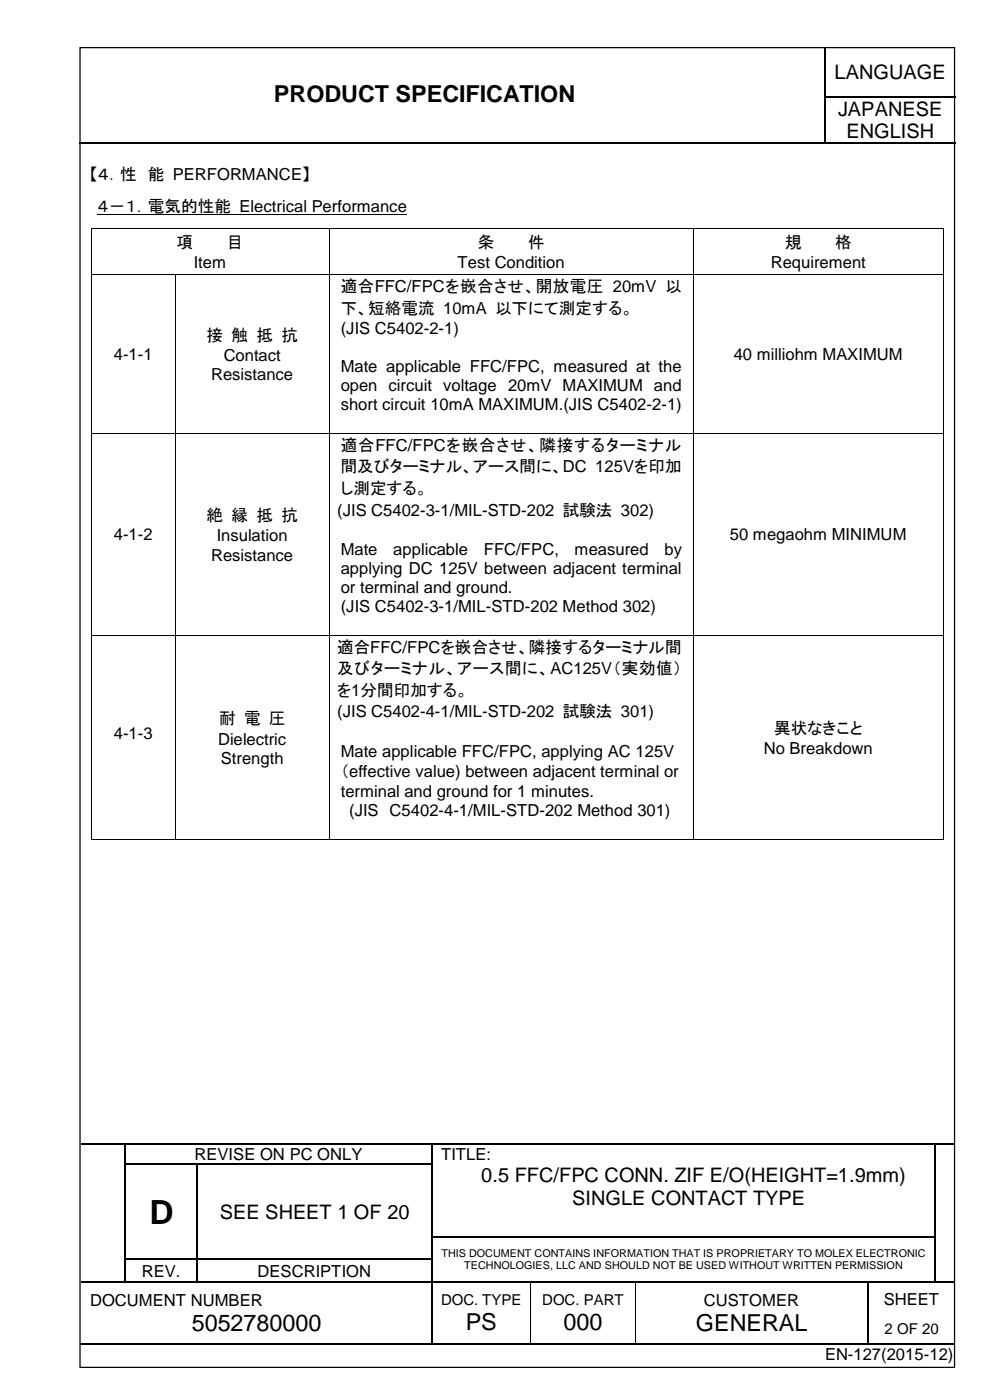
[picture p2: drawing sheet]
<svg xmlns="http://www.w3.org/2000/svg" width="210mm" height="297mm" viewBox="0 0 210 297" stroke-linecap="round" stroke-linejoin="round" font-family="sans-serif">
<defs><g id="words">
<text font-size="7.1" x="31.7" y="259.6">D</text>
<g font-size="5">
<text x="58.1" y="21.6">PRODUCT SPECIFICATION</text>
<text x="40.6" y="282.4">5052780000</text>
<text x="98.7" y="282.2">PS</text>
<text x="119.4" y="282.2">000</text>
<text x="147.6" y="282.4">GENERAL</text>
</g>
<g font-size="4.2">
<text x="176.9" y="16.7">LANGUAGE</text>
<text x="177.7" y="24.5">JAPANESE</text>
<text x="179.4" y="29.4">ENGLISH</text>
<text x="102" y="250.7">0.5 FFC/FPC CONN. ZIF E/O(HEIGHT=1.9mm)</text>
<text x="121.3" y="255.6">SINGLE CONTACT TYPE</text>
<text x="46.6" y="258.6">SEE SHEET 1 OF 20</text>
</g>
<g font-size="3.5">
<text x="19" y="38.1">【４．性 能 PERFORMANCE】</text>
<text x="20.7" y="45">４－１．電気的性能 Electrical Performance</text>
<text x="37.4" y="52.6">項</text>
<text x="48.1" y="52.6">目</text>
<text x="101.3" y="52.6">条</text>
<text x="112" y="52.6">件</text>
<text x="166.4" y="52.6">規</text>
<text x="177.1" y="52.6">格</text>
<text x="41.1" y="56.9">Item</text>
<text x="97" y="56.9">Test Condition</text>
<text x="163.4" y="56.9">Requirement</text>
<text x="72.2" y="61.9">適合FFC/FPCを嵌合させ、開放電圧 20mV 以</text>
<text x="72.2" y="66.5">下、短絡電流 10mA 以下にて測定する。</text>
<text x="72.2" y="70.8">(JIS C5402-2-1)</text>
<text x="24.1" y="76.4">4-1-1</text>
<text x="43.8" y="72.4">接 触 抵 抗</text>
<text x="47.4" y="76.6">Contact</text>
<text x="155.6" y="76.4">40 milliohm MAXIMUM</text>
<text x="44.8" y="80.7">Resistance</text>
<text x="72.2" y="78.9">Mate applicable FFC/FPC, measured at the</text>
<text x="72.2" y="83">open circuit voltage 20mV MAXIMUM and</text>
<text x="72.2" y="87">short circuit 10mA MAXIMUM.(JIS C5402-2-1)</text>
<text x="72.2" y="95.6">適合FFC/FPCを嵌合させ、隣接するターミナル</text>
<text x="72.2" y="100.2">間及びターミナル、アース間に、DC 125Vを印加</text>
<text x="72.2" y="104.8">し測定する。</text>
<text x="43.8" y="110.6">絶 縁 抵 抗</text>
<text x="71.5" y="109.4">(JIS C5402-3-1/MIL-STD-202 試験法 302)</text>
<text x="24.1" y="114.6">4-1-2</text>
<text x="44.8" y="118.9">Resistance</text>
<text x="45.9" y="114.9">Insulation</text>
<text x="72.2" y="117.7">Mate</text>
<text x="83.4" y="117.7">applicable</text>
<text x="102.6" y="117.7">FFC/FPC,</text>
<text x="121.8" y="117.7">measured</text>
<text x="140.9" y="117.7">by</text>
<text x="154.8" y="114.6">50 megaohm MINIMUM</text>
<text x="72.2" y="121.7">applying DC 125V between adjacent terminal</text>
<text x="72.2" y="125.8">or terminal and ground.</text>
<text x="72.2" y="129.9">(JIS C5402-3-1/MIL-STD-202 Method 302)</text>
<text x="71.5" y="138.4">適合FFC/FPCを嵌合させ、隣接するターミナル間</text>
<text x="71.5" y="143">及びターミナル、アース間に、AC125V（実効値）</text>
<text x="71.5" y="147.6">を1分間印加する。</text>
<text x="46.4" y="153.7">耐 電 圧</text>
<text x="71.5" y="152.2">(JIS C5402-4-1/MIL-STD-202 試験法 301)</text>
<text x="164.2" y="155.7">異状なきこと</text>
<text x="24.1" y="156.7">4-1-3</text>
<text x="46.2" y="158">Dielectric</text>
<text x="72.2" y="160.5">Mate applicable FFC/FPC, applying AC 125V</text>
<text x="161.9" y="160">No Breakdown</text>
<text x="46.8" y="162">Strength</text>
<text x="72.2" y="164.9">（effective value) between adjacent terminal or</text>
<text x="72.2" y="169.1">terminal and ground for 1 minutes.</text>
<text x="74" y="173.2">(JIS C5402-4-1/MIL-STD-202 Method 301)</text>
<text x="41.2" y="246.1">REVISE ON PC ONLY</text>
<text x="93.5" y="246.1">TITLE:</text>
<text x="30.1" y="270.8">REV.</text>
<text x="54.6" y="270.8">DESCRIPTION</text>
<text x="19.1" y="277">DOCUMENT NUMBER</text>
<text x="149.2" y="277">CUSTOMER</text>
<text x="187.4" y="276.8">SHEET</text>
<text x="174.9" y="288.6">EN-127(2015-12)</text>
</g>
<g font-size="3.2">
<text x="93.5" y="276.9">DOC. TYPE</text>
<text x="115" y="276.9">DOC. PART</text>
<text x="187.5" y="283">2 OF 20</text>
</g>
<g font-size="2.3">
<text x="93.6" y="266.6">THIS DOCUMENT CONTAINS INFORMATION THAT IS PROPRIETARY TO MOLEX ELECTRONIC</text>
<text x="98.4" y="269.3">TECHNOLOGIES, LLC AND SHOULD NOT BE USED WITHOUT WRITTEN PERMISSION</text>
</g>
</g></defs>
<g fill="none" stroke="#000" stroke-width=".25">
<path d="M175 10.2v10.2M16.8 30.4h158M175 20.6v9.7M175.1 20.5h27.4M175.1 30.4h27.4M17.2 242.6h9.3M26.6 242.8v4M26.6 247.1v4.8M26.6 252.2v4.9M26.6 257.3v4.9M26.7 242.6h64.8M26.7 247h15"/>
<path d="M41.8 247.1v4.8M41.8 252.2v4.9M41.8 257.3v4.9M42 247h49.5M91.6 242.8v4M91.6 247.1v4.8M91.6 252.2v4.9M91.6 257.3v4.9M91.8 242.6h106.3M198.2 242.8v4M198.2 247.1v4.8M198.2 252.2v4.9"/>
<path d="M198.2 257.3v4.9M198.4 242.6h4M17.2 272h9.3M26.6 262.5v4.6M26.6 267.3v4.6M26.7 267.2h15M26.7 272h15M41.8 262.5v4.6M41.8 267.3v4.6M42 267.2h49.5M42 272h49.5M91.6 262.5v4.6"/>
<path d="M91.6 267.3v4.6M91.6 272.2v12.9M91.8 262.3h106.3M91.8 272h20.6M112.6 272h22M134.9 272h49M184 272.2v12.9M184.1 272h14M198.2 262.5v4.6M198.2 267.3v4.6M198.4 272h4M16.9 285.2h74.6"/>
<path d="M91.8 285.2h20.6M112.6 285.2h22M134.9 285.2h49M184.1 285.2h18.3"/>
</g>
<g fill="#000">
<path d="M174.8 20.4h.3v.2h-.3z" fill-rule="evenodd"/>
<path d="M174.8 30.3h.3v.3h-.3z" fill-rule="evenodd"/>
<path d="M26.5 242.5h.2v.3h-.2z" fill-rule="evenodd"/>
<path d="M26.5 246.8h.2v.3h-.2z" fill-rule="evenodd"/>
<path d="M26.5 251.9h.2v.3h-.2z" fill-rule="evenodd"/>
<path d="M26.5 257.1h.2v.2h-.2z" fill-rule="evenodd"/>
<path d="M41.7 246.8h.3v.3h-.3z" fill-rule="evenodd"/>
<path d="M41.7 251.9h.3v.3h-.3z" fill-rule="evenodd"/>
<path d="M41.7 257.1h.3v.2h-.3z" fill-rule="evenodd"/>
<path d="M91.5 242.5h.3v.3h-.3z" fill-rule="evenodd"/>
<path d="M91.5 246.8h.3v.3h-.3z" fill-rule="evenodd"/>
<path d="M91.5 251.9h.3v.3h-.3z" fill-rule="evenodd"/>
<path d="M91.5 257.1h.3v.2h-.3z" fill-rule="evenodd"/>
<path d="M198.1 242.5h.3v.3h-.3z" fill-rule="evenodd"/>
<path d="M198.1 246.8h.3v.3h-.3z" fill-rule="evenodd"/>
<path d="M198.1 251.9h.3v.3h-.3z" fill-rule="evenodd"/>
<path d="M198.1 257.1h.3v.2h-.3z" fill-rule="evenodd"/>
<path d="M26.5 262.2h.2v.3h-.2z" fill-rule="evenodd"/>
<path d="M26.5 267.1h.2v.2h-.2z" fill-rule="evenodd"/>
<path d="M26.5 271.9h.2v.3h-.2z" fill-rule="evenodd"/>
<path d="M41.7 262.2h.3v.3h-.3z" fill-rule="evenodd"/>
<path d="M41.7 267.1h.3v.2h-.3z" fill-rule="evenodd"/>
<path d="M41.7 271.9h.3v.3h-.3z" fill-rule="evenodd"/>
<path d="M91.5 262.2h.3v.3h-.3z" fill-rule="evenodd"/>
<path d="M91.5 267.1h.3v.2h-.3z" fill-rule="evenodd"/>
<path d="M91.5 271.9h.3v.3h-.3z" fill-rule="evenodd"/>
<path d="M112.4 271.9h.2v.3h-.2z" fill-rule="evenodd"/>
<path d="M134.6 271.9h.3v.3h-.3z" fill-rule="evenodd"/>
<path d="M183.9 271.9h.2v.3h-.2z" fill-rule="evenodd"/>
<path d="M198.1 262.2h.3v.3h-.3z" fill-rule="evenodd"/>
<path d="M198.1 267.1h.3v.2h-.3z" fill-rule="evenodd"/>
<path d="M198.1 271.9h.3v.3h-.3z" fill-rule="evenodd"/>
<path d="M91.5 285.1h.3v.3h-.3z" fill-rule="evenodd"/>
<path d="M112.4 285.1h.2v.3h-.2z" fill-rule="evenodd"/>
<path d="M134.6 285.1h.3v.3h-.3z" fill-rule="evenodd"/>
<path d="M183.9 285.1h.2v.3h-.2z" fill-rule="evenodd"/>
</g>
<path d="M112.5 272.2v12.9M134.7 272.2v12.9" fill="none" stroke="#000" stroke-width=".21"/>
<path d="M55.6 15.8h112.4v9.7h-112.4z" fill-rule="evenodd" fill="#fff"/>
<path d="M17 10.1h185.4v280h-185.4z" fill="none" stroke="#000" stroke-width=".26"/>
<g fill="none" stroke="#000" stroke-width=".21">
<path d="M19.3 48.5v9.7M19.3 58.4v33.5M19.4 48.4h50.3M19.4 58.3h17.8M20.7 45.6h65.6M37.3 58.4v33.5M37.3 58.3h32.4M69.8 48.5v9.7M69.8 58.4v33.5M69.9 48.4h77.1M69.9 58.3h77.1M147 48.5v9.7"/>
<path d="M147 58.4v33.5M147.1 48.4h52.8M147.1 58.3h52.8M200 48.5v9.7M200 58.4v33.5M19.3 92v42.7M19.4 92h17.8M37.3 92v42.7M37.3 92h32.4M69.8 92v42.7M69.9 92h77.1M147 92v42.7"/>
<path d="M147.1 92h52.8M200 92v42.7M19.3 134.9v43.2M19.4 134.8h17.8M37.3 134.9v43.2M37.3 134.8h32.4M69.8 134.9v43.2M69.9 134.8h77.1M147 134.9v43.2M147.1 134.8h52.8M200 134.9v43.2M19.4 178.2h17.8"/>
<path d="M37.3 178.2h32.4M69.9 178.2h77.1M147.1 178.2h52.8"/>
</g>
<g fill="#000">
<path d="M19.2 48.4h.2v.1h-.2z" fill-rule="evenodd"/>
<path d="M19.2 48.4h.2v.1h-.2z" fill-rule="evenodd"/>
<path d="M19.2 58.2h.2v.2h-.2z" fill-rule="evenodd"/>
<path d="M37.2 58.2h.1v.2h-.1z" fill-rule="evenodd"/>
<path d="M69.7 48.4h.2v.1h-.2z" fill-rule="evenodd"/>
<path d="M69.7 58.2h.2v.2h-.2z" fill-rule="evenodd"/>
<path d="M147 48.4h.1v.1h-.1z" fill-rule="evenodd"/>
<path d="M147 58.2h.1v.2h-.1z" fill-rule="evenodd"/>
<path d="M199.9 48.4h.2v.1h-.2z" fill-rule="evenodd"/>
<path d="M199.9 48.4h.2v.1h-.2z" fill-rule="evenodd"/>
<path d="M199.9 58.2h.2v.2h-.2z" fill-rule="evenodd"/>
<path d="M19.2 91.9h.2v.1h-.2z" fill-rule="evenodd"/>
<path d="M37.2 91.9h.1v.1h-.1z" fill-rule="evenodd"/>
<path d="M69.7 91.9h.2v.1h-.2z" fill-rule="evenodd"/>
<path d="M147 91.9h.1v.1h-.1z" fill-rule="evenodd"/>
<path d="M199.9 91.9h.2v.1h-.2z" fill-rule="evenodd"/>
<path d="M19.2 134.7h.2v.2h-.2z" fill-rule="evenodd"/>
<path d="M37.2 134.7h.1v.2h-.1z" fill-rule="evenodd"/>
<path d="M69.7 134.7h.2v.2h-.2z" fill-rule="evenodd"/>
<path d="M147 134.7h.1v.2h-.1z" fill-rule="evenodd"/>
<path d="M199.9 134.7h.2v.2h-.2z" fill-rule="evenodd"/>
<path d="M19.2 178.1h.2v.1h-.2z" fill-rule="evenodd"/>
<path d="M19.2 178.1h.2v.1h-.2z" fill-rule="evenodd"/>
<path d="M37.2 178.1h.1v.1h-.1z" fill-rule="evenodd"/>
<path d="M69.7 178.1h.2v.1h-.2z" fill-rule="evenodd"/>
<path d="M147 178.1h.1v.1h-.1z" fill-rule="evenodd"/>
<path d="M199.9 178.1h.2v.1h-.2z" fill-rule="evenodd"/>
<path d="M199.9 178.1h.2v.1h-.2z" fill-rule="evenodd"/>
</g>
<use href="#words"/>
</svg>
